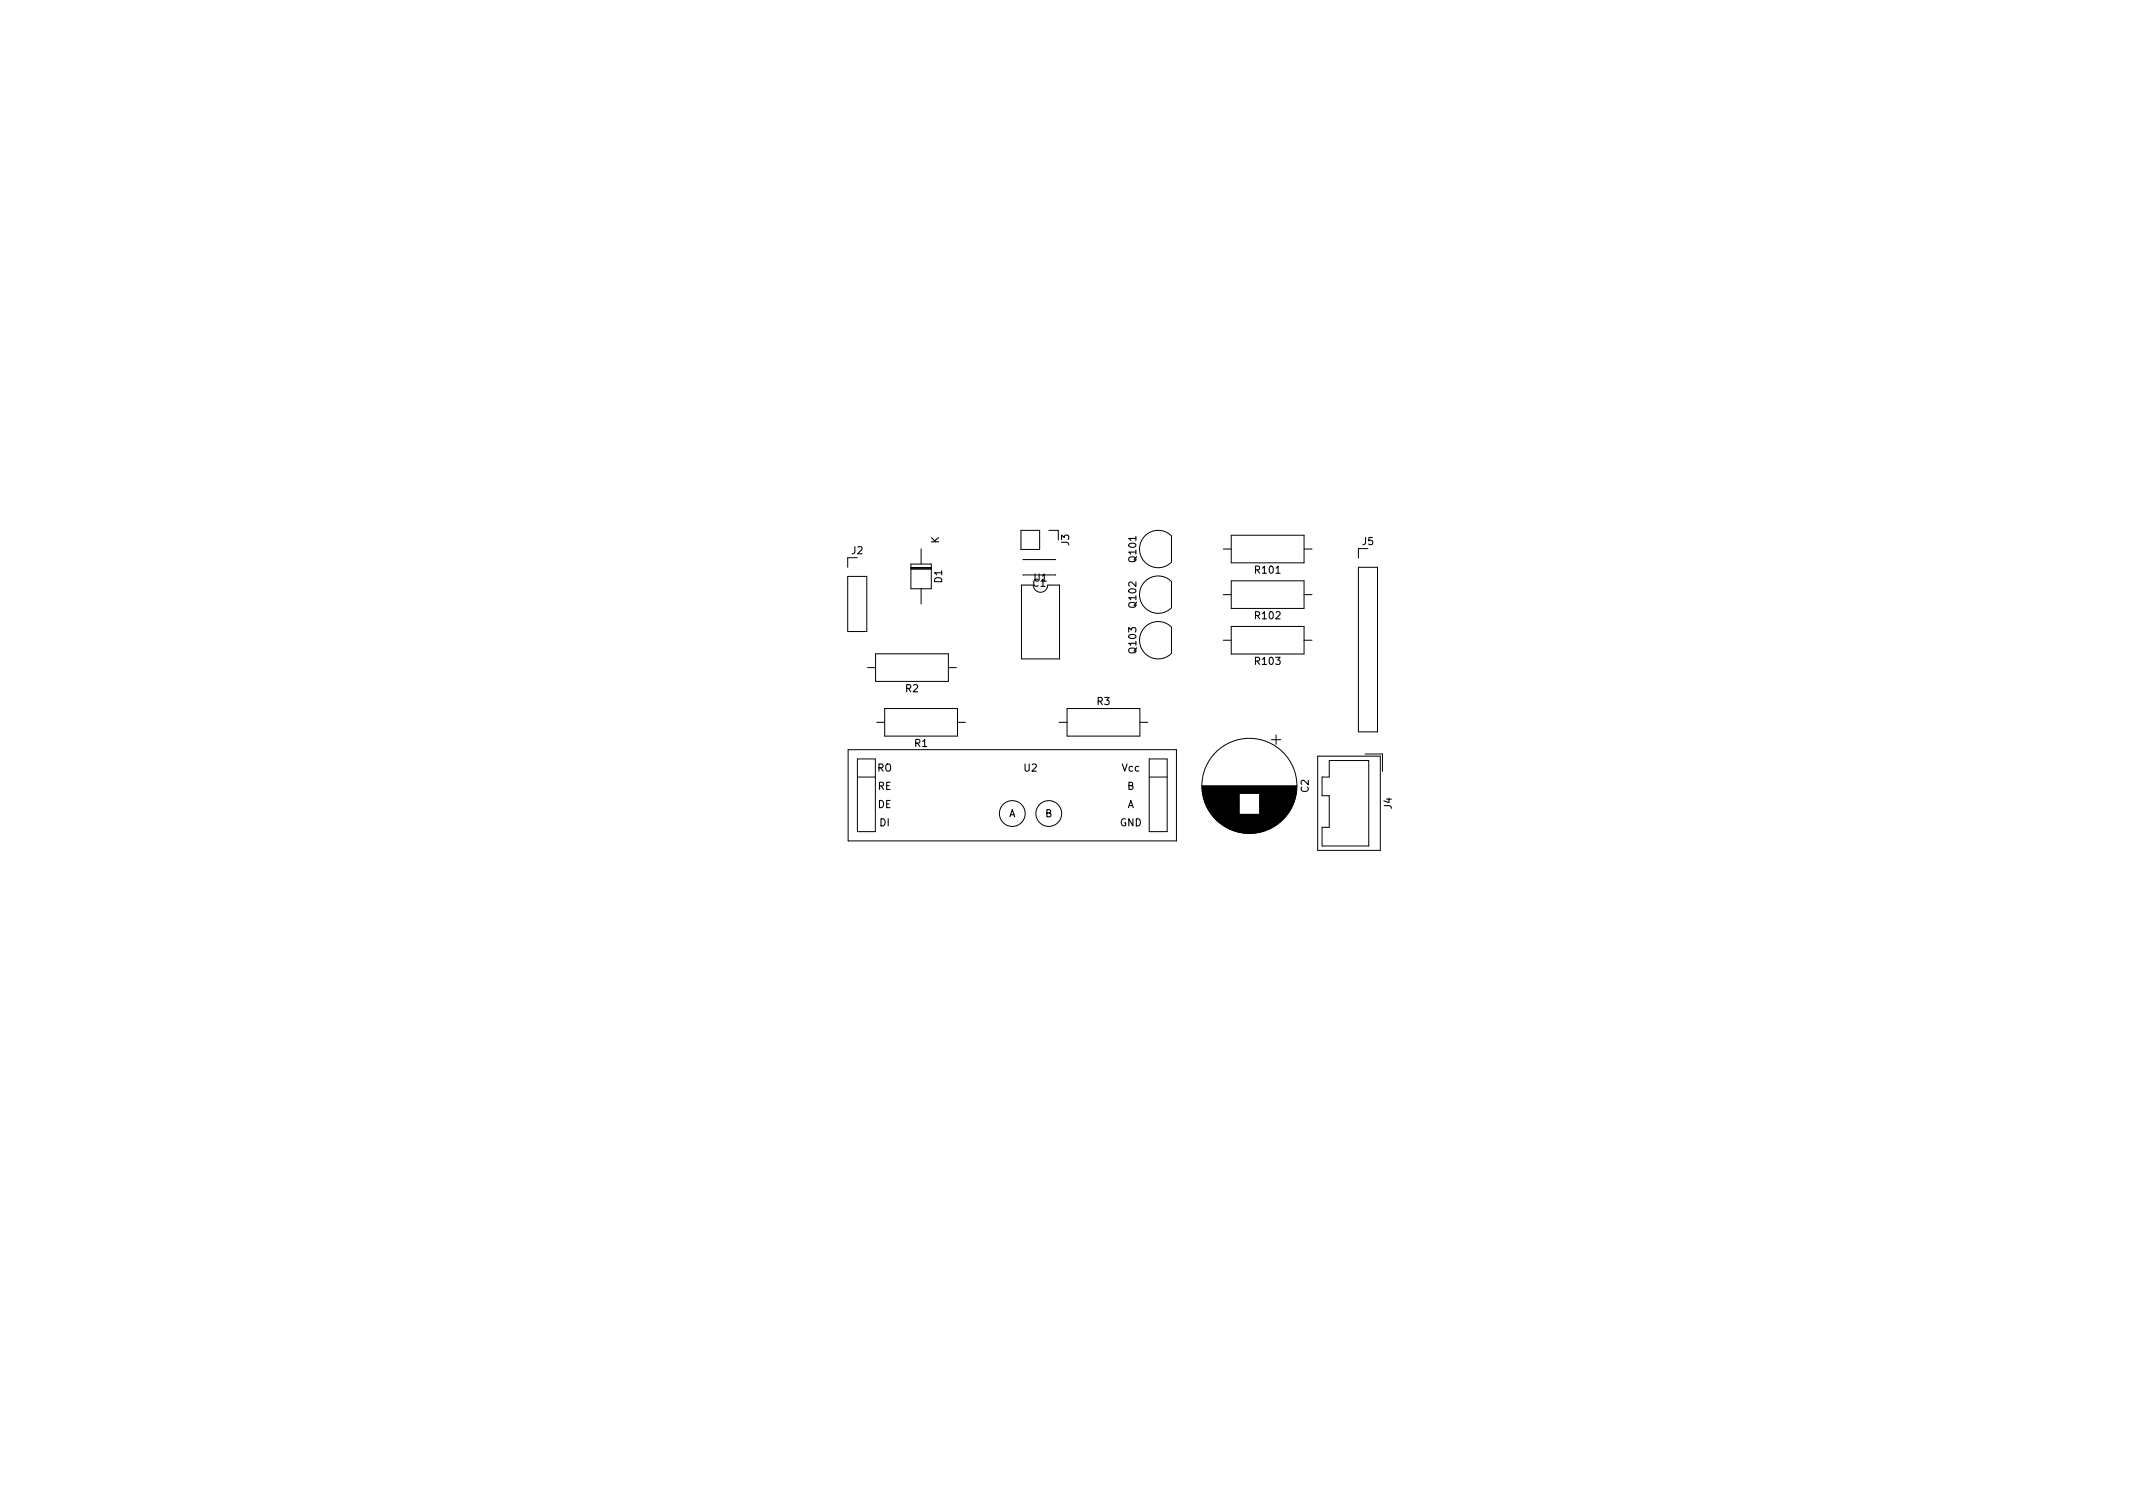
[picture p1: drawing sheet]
<svg xmlns="http://www.w3.org/2000/svg" width="297mm" height="210mm" viewBox="0 0 297 210" stroke-linecap="round" stroke-linejoin="round" font-family="sans-serif">
<defs><g id="words">
<g font-size="1.4">
<text x="118.6" y="77.2">J2</text>
<text x="130.8" y="75.7" transform="rotate(-90 130.8 75.7)">K</text>
<text x="148.9" y="76" transform="rotate(-90 148.9 76)">J3</text>
<text x="189.7" y="75.9">J5</text>
<text x="131.2" y="81.1" transform="rotate(-90 131.2 81.1)">D1</text>
<text x="143.9" y="81.7">C1</text>
<text x="144" y="81">U1</text>
<text x="158.2" y="78.2" transform="rotate(-90 158.2 78.2)">Q101</text>
<text x="174.9" y="79.9">R101</text>
<text x="158.2" y="84.5" transform="rotate(-90 158.2 84.5)">Q102</text>
<text x="174.9" y="86.2">R102</text>
<text x="158.2" y="90.9" transform="rotate(-90 158.2 90.9)">Q103</text>
<text x="174.9" y="92.6">R103</text>
<text x="126.1" y="96.4">R2</text>
<text x="152.8" y="98.2">R3</text>
<text x="122.1" y="107.4">RO</text>
<text x="127.4" y="104">R1</text>
<text x="142.6" y="107.4">U2</text>
<text x="156.2" y="107.4">Vcc</text>
<text x="122.2" y="112.5">DE</text>
<text x="122.2" y="110">RE</text>
<text x="140.5" y="113.8">A</text>
<text x="145.5" y="113.8">B</text>
<text x="157" y="112.5">A</text>
<text x="157" y="110">B</text>
<text x="182.2" y="110.3" transform="rotate(-90 182.2 110.3)">C2</text>
<text x="193.8" y="112.6" transform="rotate(-90 193.8 112.6)">J4</text>
<text x="122.5" y="115">DI</text>
<text x="155.9" y="115">GND</text>
</g>
</g></defs>
<g fill="none" stroke="#000" stroke-width=".14">
<path d="M119.4 77.7h-1.3v1.3M126.8 79h2.9M126.8 79.3h2.9M126.8 79.1h2.9M126.8 78.5h2.9v3.5h-2.9zM128.3 76.4v2.1M142.2 73.8h2.6v2.7h-2.6zM142.5 77.9h4.5M146 73.8h1.4v1.4M163.1 74.6a2.6 2.6 0 0 0-3.6 0 2.6 2.6 0 0 0 0 3.7 2.6 2.6 0 0 0 3.6 0M163.1 74.6v3.6M170.3 76.4h1.2"/>
<path d="M171.5 74.5h10.1v3.9h-10.1zM181.6 76.4h1.1M189.2 79h2.6v22.9h-2.6zM190.5 76.4h-1.3v1.3M118.1 80.3h2.6v7.6h-2.6zM120.8 93h1.1M121.9 91h10.2v3.9h-10.2zM123.2 98.7h10.1v3.8h-10.1zM128.3 82v2.1M132.1 93h1.1M142.2 81.5h1.7a1 1 0 0 0 1 1 1 1 0 0 0 1-1h1.7v10.2h-5.4zM142.5 80h4.5"/>
<path d="M148.6 98.7h10.1v3.8h-10.1zM163.1 87.3a2.6 2.6 0 0 0-3.6 0 2.6 2.6 0 0 0 0 3.7 2.6 2.6 0 0 0 3.6 0M163.1 81a2.6 2.6 0 0 0-3.6 0 2.6 2.6 0 0 0 0 3.6 2.6 2.6 0 0 0 3.6 0M163.1 81v3.6M163.1 87.3v3.6M170.3 89.1h1.2M170.3 82.8h1.2M171.5 87.2h10.1v3.9h-10.1zM171.5 80.9h10.1v3.8h-10.1zM181.6 89.1h1.1M181.6 82.8h1.1M118.1 104.4h45.7v12.7h-45.7z"/>
<path d="M119.4 105.7h2.5v10.1h-2.5zM119.4 108.2h2.5M122.1 100.6h1.1M133.3 100.6h1.2M147.5 100.6h1.1M158.7 100.6h1.2M160 105.7h2.5v10.1h-2.5zM160 108.2h2.5M167.4 109.5h13.2M167.4 109.4h13.2M167.4 109.6h13.2M167.4 109.7h13.2"/>
<path d="M167.4 109.8h13.2M167.4 109.9h13.2M167.4 110h13.1M167.4 110.1h13.1M167.5 110.2h13M167.5 110.3h13M167.5 110.4h13M167.5 110.5h13M167.5 110.5h5.1M167.5 110.6h5.1M167.5 110.7h5.1M167.6 110.8h5"/>
<path d="M167.6 110.9h5M167.6 111h5M167.6 111.1h5M167.6 111.2h5M167.7 111.2h4.9M167.7 111.3h4.9M167.7 111.4h4.9M167.7 111.5h4.9M167.8 111.5h4.8M167.8 111.6h4.8M167.8 111.7h4.8M167.8 111.8h4.8"/>
<path d="M167.9 111.8h4.7M167.9 111.9h4.7M167.9 112h4.7M168 112.1h4.6M168 112.2h4.6M168 112.3h4.6M168.1 112.3h4.5M168.1 112.4h4.5M168.1 112.5h4.5M168.2 112.5h4.4M168.2 112.6h4.4M168.3 112.7h4.3"/>
<path d="M168.3 112.8h4.3M168.4 112.9h4.2M168.4 113h4.2M168.5 113h4.1M168.5 113.1h4.1M168.6 113.1h4M168.6 113.2h4M168.6 113.3h4M168.7 113.3h3.9M168.7 113.4h10.6M168.8 113.4h10.4M168.8 113.5h10.4"/>
<path d="M168.8 113.5h10.3M168.9 113.6h10.2M168.9 113.7h10.1M169 113.7h10M169 113.8h9.9M169.1 113.8h9.8M169.1 113.9h9.8M169.2 113.9h9.6M169.2 114h9.5M169.3 114h9.4M169.3 114.1h9.4M169.3 114.1h9.3"/>
<path d="M169.4 114.1h9.2M169.4 114.2h9.2M169.5 114.2h9M169.5 114.3h9M169.6 114.3h8.8M169.6 114.4h8.7M169.7 114.4h8.6M169.7 114.5h8.5M169.8 114.5h8.4M169.8 114.5h8.3M169.9 114.6h8.2M169.9 114.6h8.1"/>
<path d="M170 114.7h8M170 114.7h7.9M170.1 114.7h7.8M170.1 114.8h7.7M170.2 114.8h7.6M170.3 114.9h7.4M170.4 114.9h7.2M170.4 115h7.1M170.5 115h7M170.6 115.1h6.8M170.7 115.1h6.6M170.8 115.2h6.4"/>
<path d="M170.8 115.2h6.3M170.9 115.3h6.2M171 115.3h6M171.1 115.3h5.8M171.1 115.4h5.7M171.2 115.4h5.5M171.3 115.5h5.4M171.4 115.5h5.2M171.5 115.5h5M171.6 115.6h4.8M171.7 115.6h4.6M171.8 115.7h4.4"/>
<path d="M171.9 115.7h4.1M172.1 115.7h3.8M172.2 115.8h3.6M172.3 115.8h3.3M172.5 115.9h3M172.7 115.9h2.6M172.9 115.9h2.2M173.1 116h1.7M173.5 116h1M175.4 110.8h5M175.4 113.3h3.9M175.4 113.2h4"/>
<path d="M175.4 113.1h4M175.4 113.1h4.1M175.4 113h4.1M175.4 112.9h4.2M175.4 112.8h4.2M175.4 112.8h4.3M175.4 112.7h4.3M175.4 112.6h4.3M175.4 112.6h4.4M175.4 112.5h4.4M175.4 112.4h4.5M175.4 112.3h4.5"/>
<path d="M175.4 112.2h4.5M175.4 112.2h4.6M175.4 112.1h4.6M175.4 112h4.6M175.4 112h4.7M175.4 111.9h4.7M175.4 111.8h4.7M175.4 111.7h4.8M175.4 111.6h4.8M175.4 111.5h4.8M175.4 111.4h4.9M175.4 111.3h4.9"/>
<path d="M175.4 111.2h4.9M175.4 111.1h4.9M175.4 111.1h5M175.4 111h5M175.4 110.9h5M175.4 110.7h5M175.4 110.7h5.1M175.4 110.6h5.1M175.4 110.5h5.1M177.1 103h1.3M177.7 102.3v1.3M183.5 105.3h8.7v13.1h-8.7z"/>
<path d="M185.1 105.9h5.5v11.9h-6.5v-2.6h1v-4.4h-1v-2.6h1zM190.1 105h2.4v2.4"/>
<circle cx="141" cy="113.3" r="1.8"/>
<circle cx="146" cy="113.3" r="1.8"/>
<circle cx="174" cy="109.4" r="6.6"/>
</g>
<use href="#words"/>
</svg>
